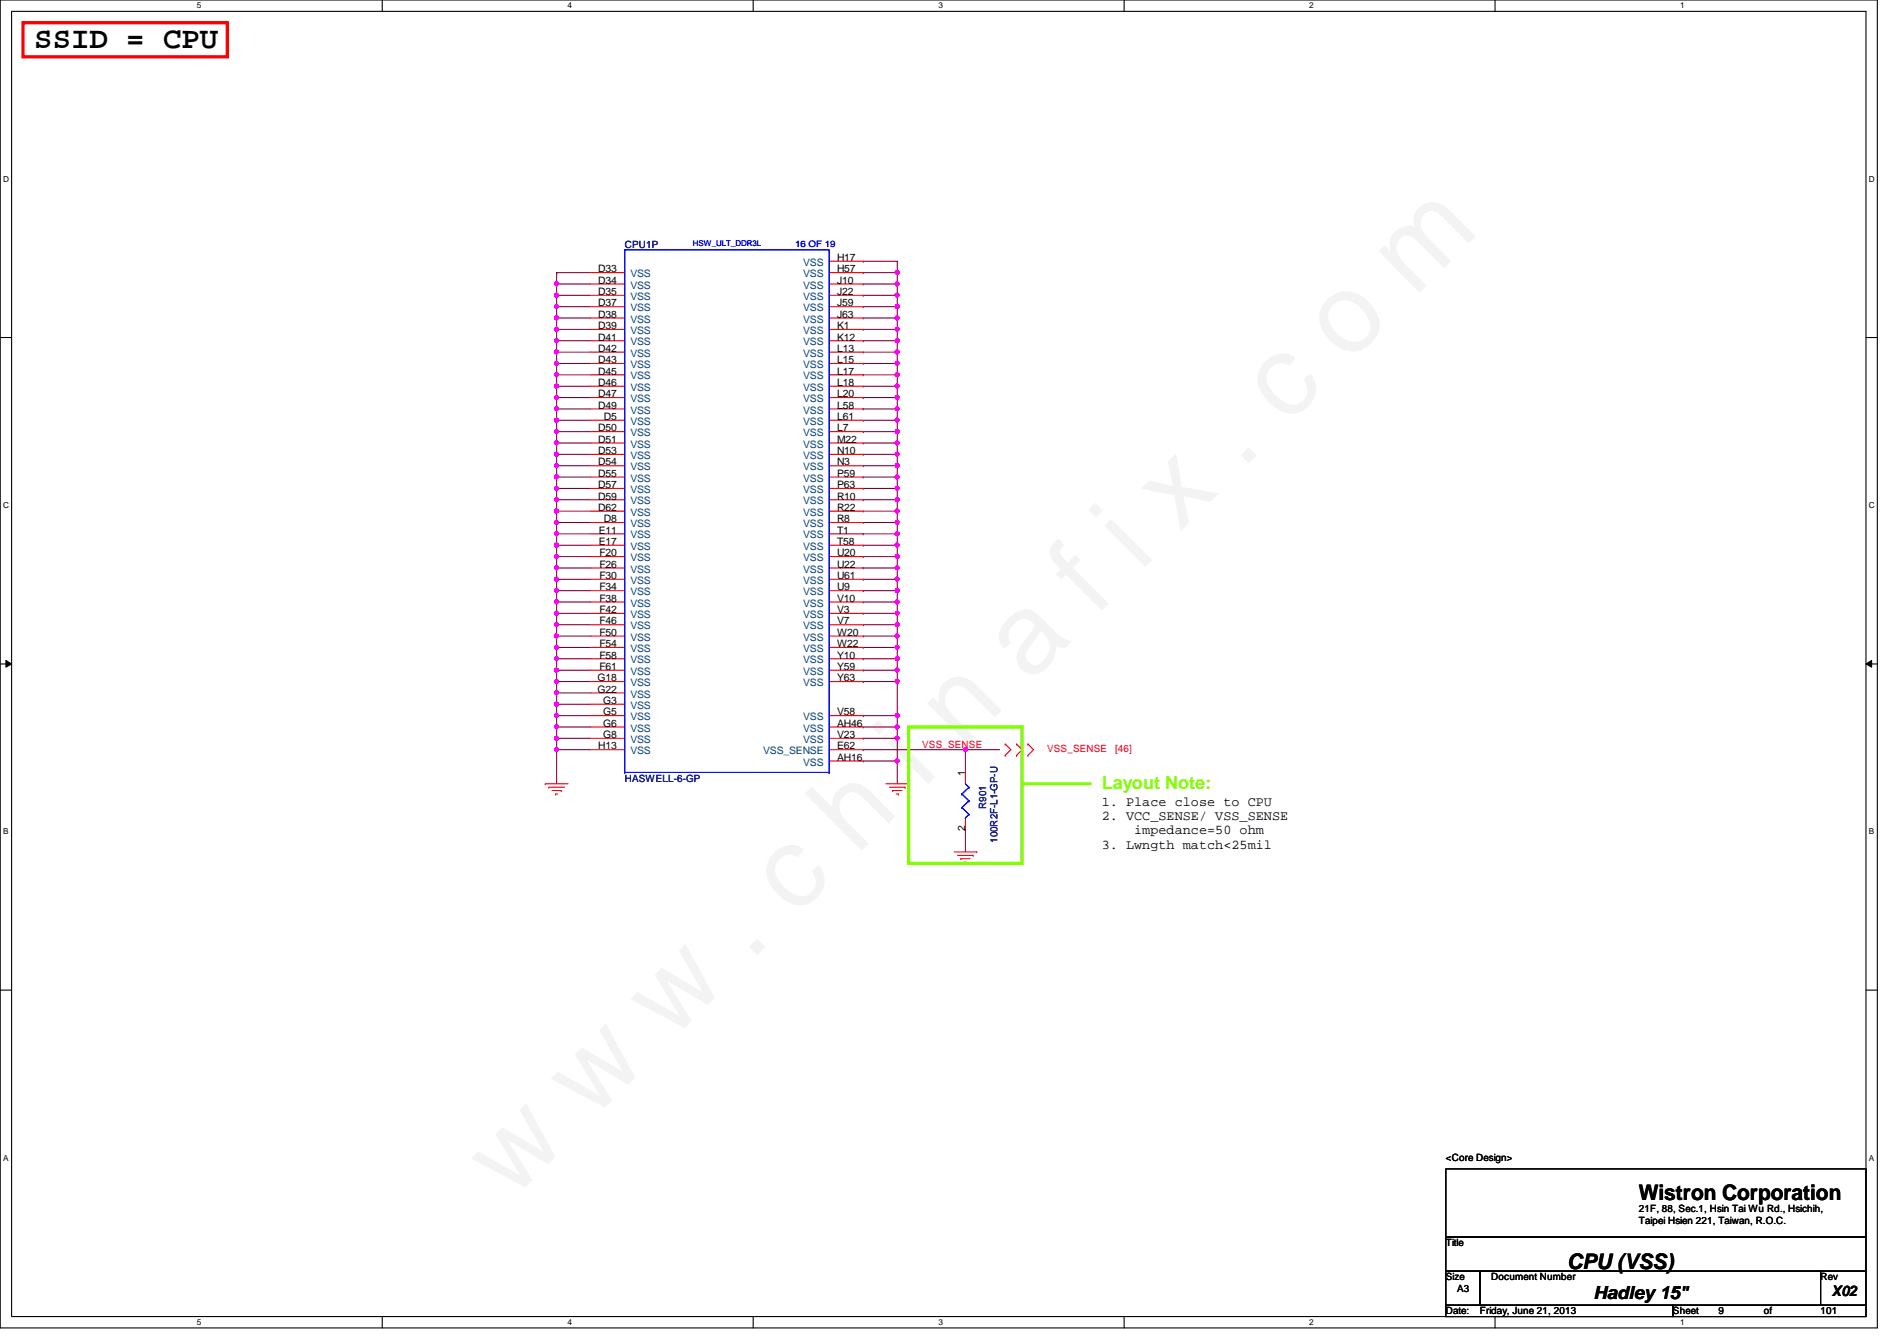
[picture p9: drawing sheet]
<svg xmlns="http://www.w3.org/2000/svg" width="297mm" height="210mm" viewBox="0 0 297 210" stroke-linecap="round" stroke-linejoin="round" font-family="sans-serif">
<defs><g id="words">
<text font-size="17.6" fill="#f0f" x="80.1" y="188" transform="rotate(-45 80.1 188)">w w w . c h i n a f i x . c o m</text>
<text font-size="4.8" x="5.4" y="7.6">SSID = CPU</text>
<g font-size="3.3">
<text x="256.6" y="187.9">Wistron Corporation</text>
<text x="245.4" y="198.6">CPU (VSS)</text>
</g>
<text font-size="2.8" fill="#80ff00" x="172.5" y="123.5">Layout Note:</text>
<text font-size="2.8" x="249.5" y="203.3">Hadley 15&quot;</text>
<text font-size="2.3" x="286.8" y="202.8">X02</text>
<g font-size="2.1">
<text x="172.5" y="126.1">1. Place close to CPU</text>
<text x="172.5" y="128.4">2. VCC_SENSE/ VSS_SENSE</text>
<text x="177.6" y="130.6">impedance=50 ohm</text>
<text x="172.5" y="132.8">3. Lwngth match&lt;25mil</text>
</g>
<g font-size="1.6" fill="#000080">
<text x="97.8" y="38.8">CPU1P</text>
<text x="97.8" y="122.3">HASWELL-6-GP</text>
<text x="154.4" y="126.6" transform="rotate(-90 154.4 126.6)">R901</text>
<text x="156.2" y="131.9" transform="rotate(-90 156.2 131.9)">100R2F-L1-GP-U</text>
</g>
<g font-size="1.6" fill="#004080">
<text x="125.8" y="41.6">VSS</text>
<text x="98.7" y="46.9">VSS</text>
<text x="98.7" y="45.2">VSS</text>
<text x="98.7" y="43.4">VSS</text>
<text x="125.8" y="46.9">VSS</text>
<text x="125.8" y="43.4">VSS</text>
<text x="125.8" y="45.2">VSS</text>
<text x="98.7" y="52.3">VSS</text>
<text x="98.7" y="50.5">VSS</text>
<text x="98.7" y="48.7">VSS</text>
<text x="125.8" y="52.3">VSS</text>
<text x="125.8" y="50.5">VSS</text>
<text x="125.8" y="48.7">VSS</text>
<text x="98.7" y="57.6">VSS</text>
<text x="98.7" y="59.4">VSS</text>
<text x="98.7" y="55.8">VSS</text>
<text x="98.7" y="54.1">VSS</text>
<text x="125.8" y="59.4">VSS</text>
<text x="125.8" y="57.6">VSS</text>
<text x="125.8" y="55.8">VSS</text>
<text x="125.8" y="54.1">VSS</text>
<text x="98.7" y="61.2">VSS</text>
<text x="98.7" y="62.9">VSS</text>
<text x="98.7" y="64.7">VSS</text>
<text x="125.8" y="64.7">VSS</text>
<text x="125.8" y="62.9">VSS</text>
<text x="125.8" y="61.2">VSS</text>
<text x="98.7" y="66.5">VSS</text>
<text x="98.7" y="68.3">VSS</text>
<text x="98.7" y="70.1">VSS</text>
<text x="98.7" y="71.8">VSS</text>
<text x="125.8" y="71.8">VSS</text>
<text x="125.8" y="70.1">VSS</text>
<text x="125.8" y="66.5">VSS</text>
<text x="125.8" y="68.3">VSS</text>
<text x="98.7" y="73.6">VSS</text>
<text x="98.7" y="75.4">VSS</text>
<text x="98.7" y="77.2">VSS</text>
<text x="125.8" y="77.2">VSS</text>
<text x="125.8" y="75.4">VSS</text>
<text x="125.8" y="73.6">VSS</text>
<text x="98.7" y="79">VSS</text>
<text x="98.7" y="80.7">VSS</text>
<text x="98.7" y="82.5">VSS</text>
<text x="125.8" y="80.7">VSS</text>
<text x="125.8" y="82.5">VSS</text>
<text x="125.8" y="79">VSS</text>
<text x="98.7" y="86.1">VSS</text>
<text x="98.7" y="84.3">VSS</text>
<text x="98.7" y="89.6">VSS</text>
<text x="98.7" y="87.8">VSS</text>
<text x="125.8" y="89.6">VSS</text>
<text x="125.8" y="87.8">VSS</text>
<text x="125.8" y="86.1">VSS</text>
<text x="125.8" y="84.3">VSS</text>
<text x="98.7" y="95">VSS</text>
<text x="98.7" y="93.2">VSS</text>
<text x="98.7" y="91.4">VSS</text>
<text x="125.8" y="95">VSS</text>
<text x="125.8" y="93.2">VSS</text>
<text x="125.8" y="91.4">VSS</text>
<text x="98.7" y="100.3">VSS</text>
<text x="98.7" y="96.7">VSS</text>
<text x="98.7" y="98.5">VSS</text>
<text x="125.8" y="100.3">VSS</text>
<text x="125.8" y="98.5">VSS</text>
<text x="125.8" y="96.7">VSS</text>
<text x="98.7" y="102.1">VSS</text>
<text x="98.7" y="103.8">VSS</text>
<text x="98.7" y="105.6">VSS</text>
<text x="98.7" y="107.4">VSS</text>
<text x="125.8" y="107.4">VSS</text>
<text x="125.8" y="105.6">VSS</text>
<text x="125.8" y="103.8">VSS</text>
<text x="125.8" y="102.1">VSS</text>
<text x="98.7" y="109.2">VSS</text>
<text x="98.7" y="111">VSS</text>
<text x="98.7" y="112.7">VSS</text>
<text x="125.8" y="112.7">VSS</text>
<text x="98.7" y="114.5">VSS</text>
<text x="98.7" y="116.3">VSS</text>
<text x="98.7" y="118.1">VSS</text>
<text x="119.5" y="118.1">VSS_SENSE</text>
<text x="125.8" y="119.8">VSS</text>
<text x="125.8" y="114.5">VSS</text>
<text x="125.8" y="116.3">VSS</text>
</g>
<g font-size="1.6">
<text x="131.1" y="40.9">H17</text>
<text x="93.7" y="48">D37</text>
<text x="93.7" y="46.2">D35</text>
<text x="93.7" y="44.4">D34</text>
<text x="93.7" y="42.6">D33</text>
<text x="131.1" y="48">J59</text>
<text x="131.1" y="46.2">J22</text>
<text x="131.1" y="42.6">H57</text>
<text x="131.1" y="44.4">J10</text>
<text x="93.7" y="51.5">D39</text>
<text x="93.7" y="49.7">D38</text>
<text x="93.7" y="53.3">D41</text>
<text x="131.1" y="53.3">K12</text>
<text x="131.1" y="51.5">K1</text>
<text x="131.1" y="49.7">J63</text>
<text x="93.7" y="56.9">D43</text>
<text x="93.7" y="58.6">D45</text>
<text x="93.7" y="55.1">D42</text>
<text x="131.1" y="58.6">L17</text>
<text x="131.1" y="56.9">L15</text>
<text x="131.1" y="55.1">L13</text>
<text x="93.7" y="60.4">D46</text>
<text x="93.7" y="62.2">D47</text>
<text x="93.7" y="64">D49</text>
<text x="94.6" y="65.7">D5</text>
<text x="131.1" y="65.7">L61</text>
<text x="131.1" y="64">L58</text>
<text x="131.1" y="62.2">L20</text>
<text x="131.1" y="60.4">L18</text>
<text x="93.7" y="67.5">D50</text>
<text x="93.7" y="69.3">D51</text>
<text x="93.7" y="71.1">D53</text>
<text x="131.1" y="71.1">N10</text>
<text x="131.1" y="69.3">M22</text>
<text x="131.1" y="67.5">L7</text>
<text x="93.7" y="72.9">D54</text>
<text x="93.7" y="74.6">D55</text>
<text x="93.7" y="76.4">D57</text>
<text x="131.1" y="76.4">P63</text>
<text x="131.1" y="74.6">P59</text>
<text x="131.1" y="72.9">N3</text>
<text x="93.7" y="78.2">D59</text>
<text x="93.7" y="80">D62</text>
<text x="93.8" y="83.5">E11</text>
<text x="94.6" y="81.7">D8</text>
<text x="131.1" y="83.5">T1</text>
<text x="131.1" y="80">R22</text>
<text x="131.1" y="81.7">R8</text>
<text x="131.1" y="78.2">R10</text>
<text x="93.8" y="85.3">E17</text>
<text x="93.8" y="88.9">F26</text>
<text x="93.8" y="87.1">F20</text>
<text x="131.1" y="88.9">U22</text>
<text x="131.1" y="87.1">U20</text>
<text x="131.1" y="85.3">T58</text>
<text x="93.8" y="94.2">F38</text>
<text x="93.8" y="96">F42</text>
<text x="93.8" y="92.4">F34</text>
<text x="93.8" y="90.6">F30</text>
<text x="131.1" y="94.2">V10</text>
<text x="131.1" y="92.4">U9</text>
<text x="131.1" y="90.6">U61</text>
<text x="131.1" y="96">V3</text>
<text x="93.8" y="99.5">F50</text>
<text x="93.8" y="97.7">F46</text>
<text x="93.8" y="101.3">F54</text>
<text x="131.1" y="101.3">W22</text>
<text x="131.1" y="99.5">W20</text>
<text x="131.1" y="97.7">V7</text>
<text x="93.6" y="106.6">G18</text>
<text x="93.8" y="103.1">F58</text>
<text x="93.8" y="104.9">F61</text>
<text x="131.1" y="106.6">Y63</text>
<text x="131.1" y="104.9">Y59</text>
<text x="131.1" y="103.1">Y10</text>
<text x="93.6" y="108.4">G22</text>
<text x="94.4" y="113.7">G6</text>
<text x="94.4" y="110.2">G3</text>
<text x="94.4" y="112">G5</text>
<text x="131.1" y="112">V58</text>
<text x="131.1" y="113.7">AH46</text>
<text x="93.7" y="117.3">H13</text>
<text x="94.4" y="115.5">G8</text>
<text x="131.1" y="119.1">AH16</text>
<text x="131.1" y="115.5">V23</text>
<text x="131.1" y="117.3">E62</text>
<text x="151.1" y="121.5" transform="rotate(-90 151.1 121.5)">1</text>
<text x="151.1" y="130.1" transform="rotate(-90 151.1 130.1)">2</text>
<text x="226.4" y="181.7">&lt;Core Design&gt;</text>
<text x="256.6" y="189.7">21F, 88, Sec.1, Hsin Tai Wu Rd., Hsichih,</text>
<text x="256.6" y="191.6">Taipei Hsien 221, Taiwan, R.O.C.</text>
<text x="226.4" y="195.1">Title</text>
<text x="226.4" y="200.4">Size</text>
<text x="228.2" y="202.2">A3</text>
<text x="233.5" y="200.4">Document Number</text>
<text x="285.1" y="200.4">Rev</text>
<text x="226.4" y="205.7">Date:</text>
<text x="231.7" y="205.7">Friday, June 21, 2013</text>
<text x="262" y="205.7">Sheet</text>
<text x="269.1" y="205.7">9</text>
<text x="276.2" y="205.7">of</text>
<text x="285.1" y="205.7">101</text>
</g>
<g font-size="1.6" fill="#f00">
<text x="144.4" y="117">VSS_SENSE</text>
<text x="164" y="117.7">VSS_SENSE</text>
<text x="174.6" y="117.7">[46]</text>
</g>
<text font-size="1.4" fill="#00f" x="124.5" y="38.7">16 OF 19</text>
<g font-size="1.3">
<text x="30.8" y="1.3">5</text>
<text x="88.9" y="1.3">4</text>
<text x="146.9" y="1.3">3</text>
<text x="205" y="1.3">2</text>
<text x="263.1" y="1.3">1</text>
<text x=".5" y="28.4">D</text>
<text x="292.6" y="28.4">D</text>
<text x=".5" y="79.5">C</text>
<text x="292.6" y="79.5">C</text>
<text x=".5" y="130.6">B</text>
<text x="292.6" y="130.6">B</text>
<text x=".5" y="181.7">A</text>
<text x="292.6" y="181.7">A</text>
<text x="30.8" y="207.4">5</text>
<text x="88.9" y="207.4">4</text>
<text x="146.9" y="207.4">3</text>
<text x="205" y="207.4">2</text>
<text x="263.1" y="207.4">1</text>
</g>
<text font-size="1.3" fill="#00f" x="108.5" y="38.5">HSW_ULT_DDR3L</text>
</g></defs>
<path d="M0 0h294v207.9h-294zM1.8 1.8h290.4v204.3h-290.4z" fill="none" stroke="#000" stroke-width=".17"/>
<g fill="#fff">
<path d="M30.8 .2h.7v1.4h-.7z"/>
<path d="M30.8 206.2h.7v1.4h-.7z"/>
</g>
<path d="M59.9 0v1.8M59.9 206.1v1.8" fill="none" stroke="#000" stroke-width=".17"/>
<g fill="#fff">
<path d="M88.9 .2h.6v1.4h-.6z"/>
<path d="M88.9 206.2h.6v1.4h-.6z"/>
</g>
<path d="M117.9 0v1.8M117.9 206.1v1.8" fill="none" stroke="#000" stroke-width=".17"/>
<g fill="#fff">
<path d="M146.9 .2h.7v1.4h-.7z"/>
<path d="M146.9 206.2h.7v1.4h-.7z"/>
</g>
<path d="M176 0v1.8M176 206.1v1.8" fill="none" stroke="#000" stroke-width=".17"/>
<g fill="#fff">
<path d="M205 .2h.7v1.4h-.7z"/>
<path d="M205 206.2h.7v1.4h-.7z"/>
</g>
<path d="M234.1 0v1.8M234.1 206.1v1.8" fill="none" stroke="#000" stroke-width=".17"/>
<g fill="#fff">
<path d="M263.1 .2h.7v1.4h-.7z"/>
<path d="M263.1 206.2h.7v1.4h-.7z"/>
<path d="M.5 27.3h.9v1.4h-.9z"/>
<path d="M292.6 27.3h.9v1.4h-.9z"/>
<path d="M.5 78.4h.9v1.4h-.9z"/>
<path d="M292.6 78.4h.9v1.4h-.9z"/>
</g>
<path d="M0 52.8h1.8M292.2 52.8h1.8" fill="none" stroke="#000" stroke-width=".17"/>
<g fill="#fff">
<path d="M.5 129.5h.8v1.4h-.8z"/>
<path d="M292.6 129.5h.9v1.4h-.9z"/>
</g>
<path d="M0 103.9h1.8M292.2 103.9h1.8" fill="none" stroke="#000" stroke-width=".17"/>
<path d="M.9 103.4l.9 .5-.9 .5zM292.2 103.9l.9-.5v1z" fill="#000"/>
<path d="M.9 103.4l.9 .5-.9 .5zM292.2 103.9l.9-.5v1z" fill="none" stroke="#000" stroke-width=".16"/>
<g fill="#fff">
<path d="M.5 180.5h.8v1.4h-.8z"/>
<path d="M292.6 180.5h.9v1.4h-.9z"/>
</g>
<path d="M0 155h1.8M292.2 155h1.8M226.4 183h65.8v10.6h-65.8zM226.4 193.6h65.8v5.4h-65.8zM226.4 199h5.3v5.3h-5.3zM231.7 199h53.4v5.3h-53.4zM285.1 199h7.1v5.3h-7.1zM226.4 204.3h35.6v1.8h-35.6zM262 204.3h30.2v1.8h-30.2z" fill="none" stroke="#000" stroke-width=".17"/>
<path d="M3.6 3.6h32v5.3h-32z" fill="none" stroke="#f00" stroke-width=".51"/>
<path d="M97.8 39.1h32v81.8h-32z" fill="none" stroke="#00f" stroke-width=".16"/>
<use href="#words"/>
</svg>
